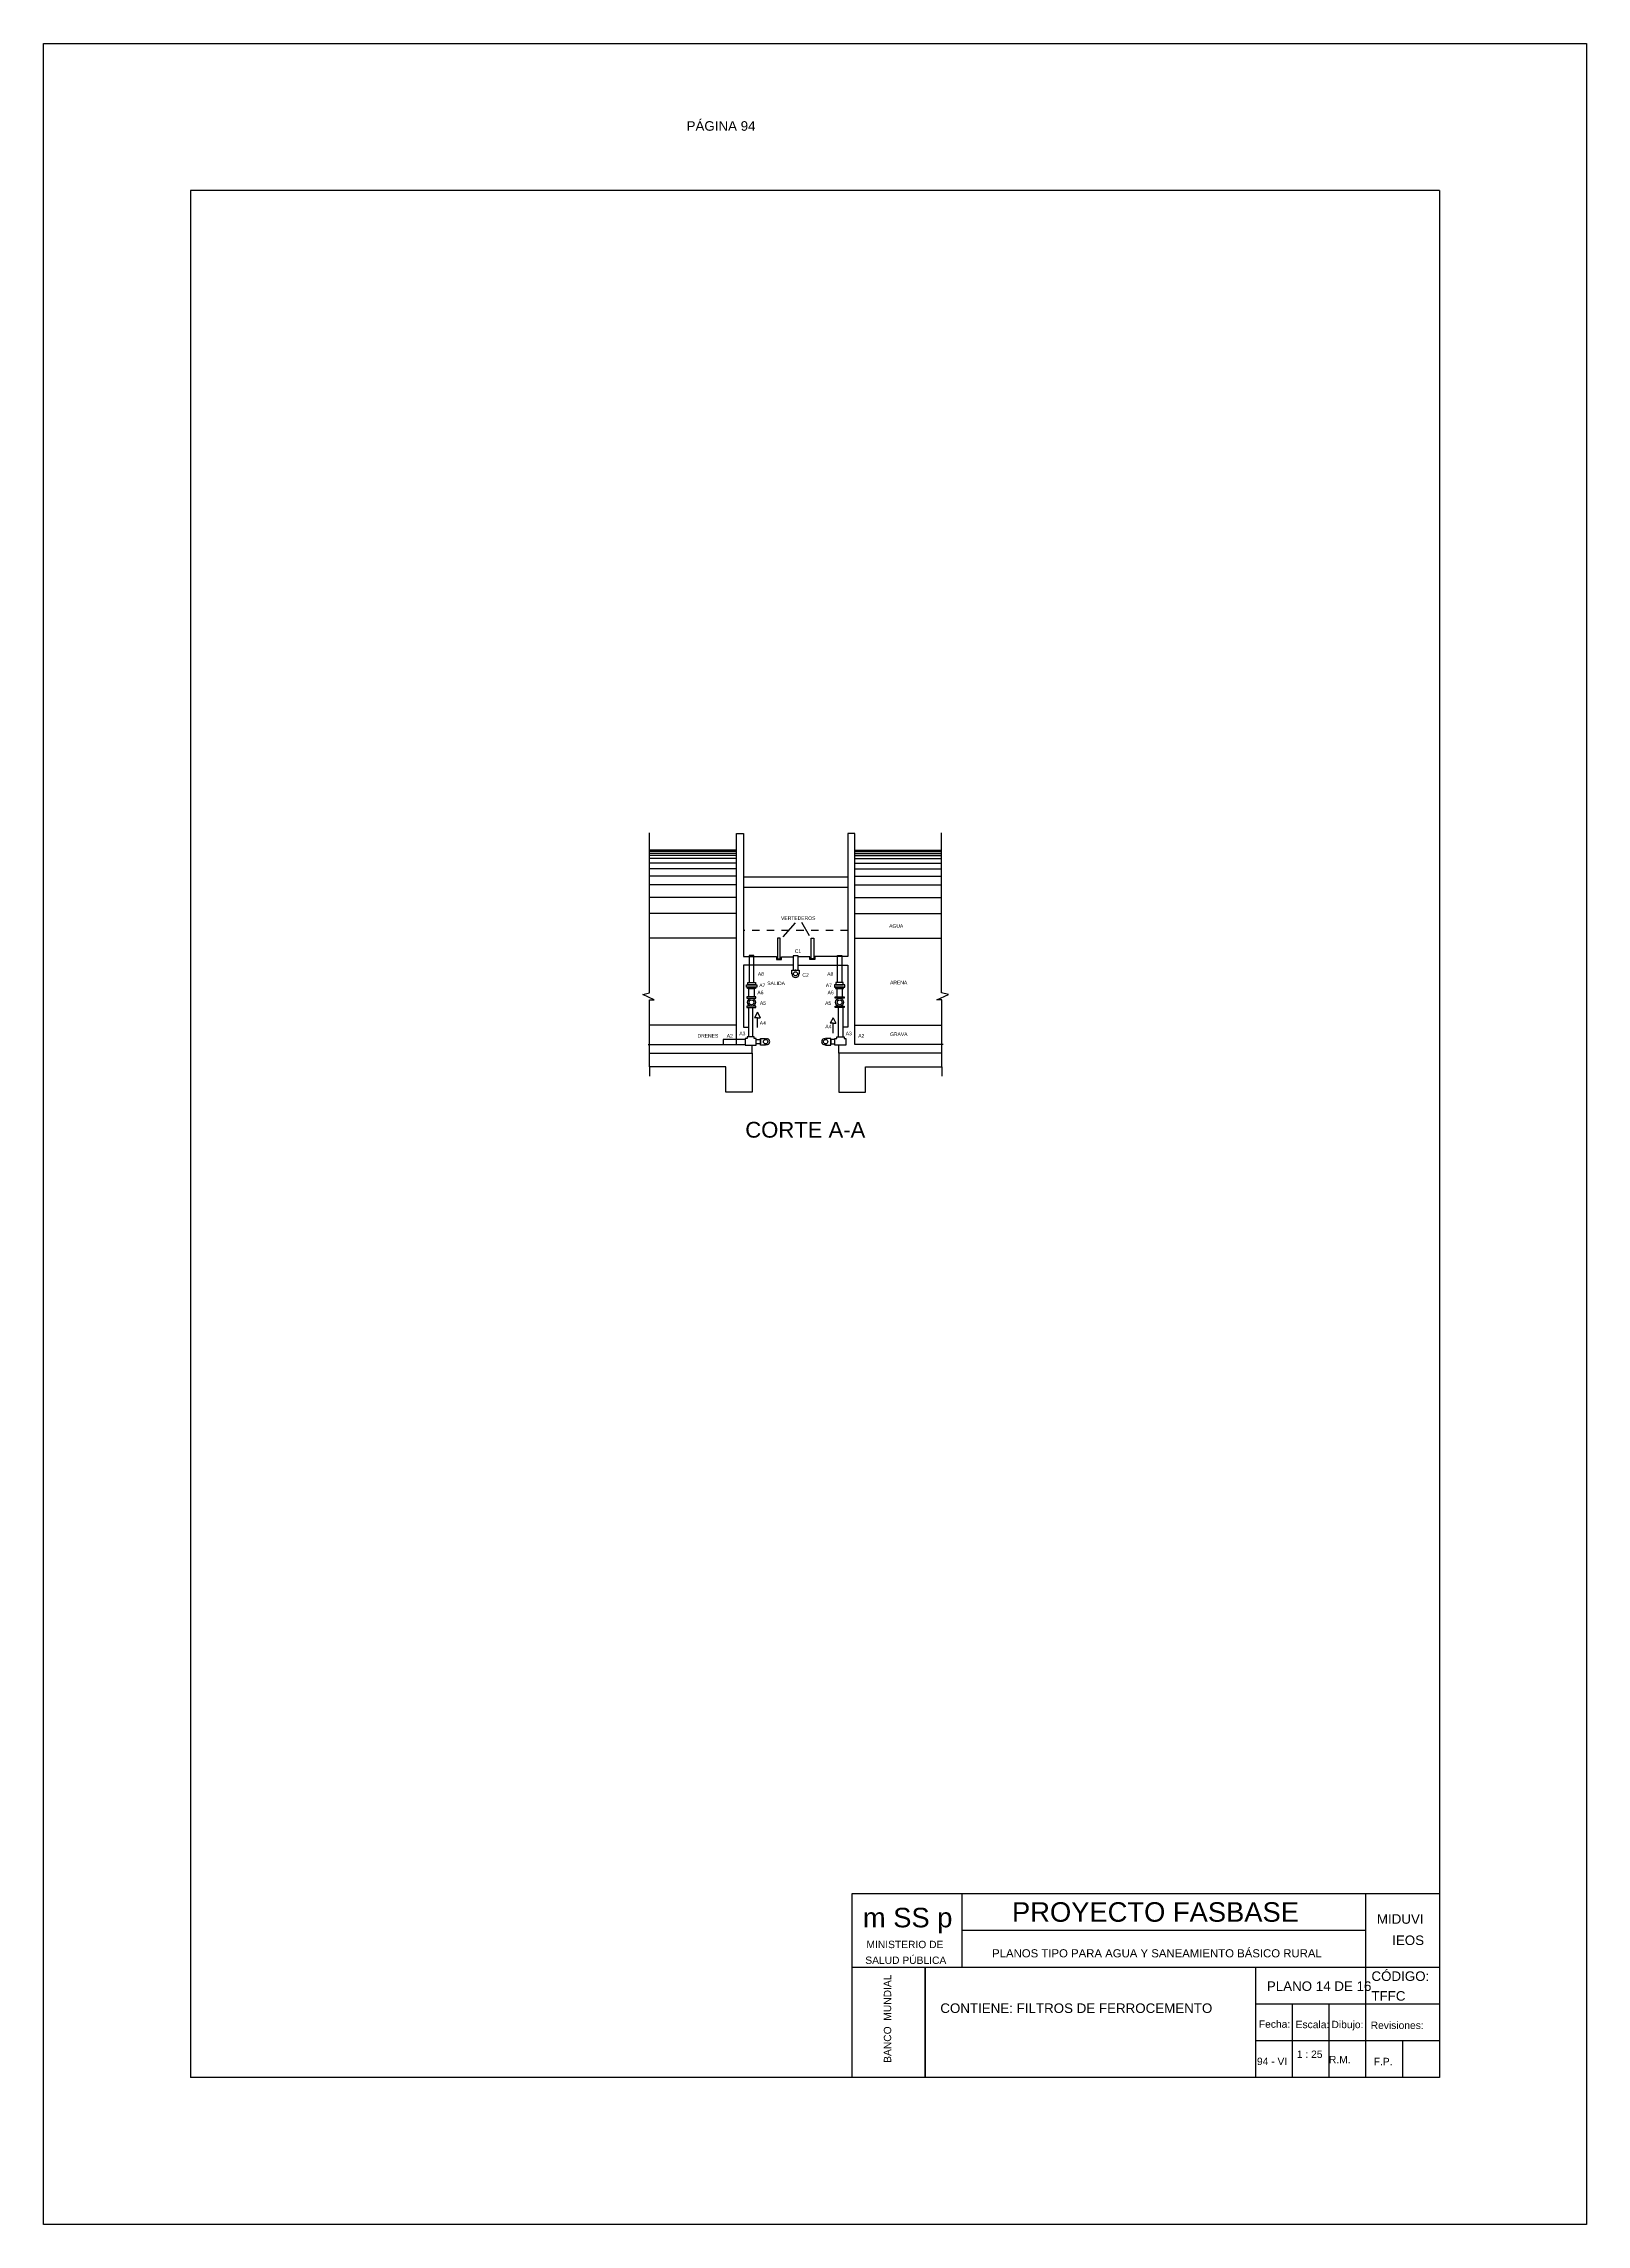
# Model space of a CAD drawing. Header units: metres. Extents: x 1959 to 4131, y 3282 to 4313.
# Drawn here: x 3047.61 to 3068.61, y 4283.15 to 4312.85 of the extents above; entities that cross this region are included whole.
import ezdxf
from ezdxf.enums import TextEntityAlignment as Align

# ---------------------------------------------------------------- set-up
doc = ezdxf.new("R2010")
doc.units = ezdxf.units.M
doc.linetypes.add('ACAD_ISO02W100', pattern=[15, 12, -3])
doc.layers.add('Dibujo', color=7, linetype='Continuous')
doc.styles.add('Annotative', font='arial.ttf')
doc.styles.get("Standard").update_dxf_attribs({"font": 'arial.ttf'})

msp = doc.modelspace()

# ---------------------------------------------------------------- linework, layer by layer
for p, q in [((3055.854, 4299.92), (3055.854, 4302.1)), ((3057.037, 4299.219), (3057.037, 4302.093)), ((3057.037, 4302.093), (3057.132, 4302.093)), ((3057.132, 4302.093), (3057.132, 4300.419)), ((3058.647, 4302.093), (3058.552, 4302.093)), ((3058.552, 4302.093), (3058.552, 4300.419)), ((3058.647, 4299.219), (3058.647, 4302.093)), ((3059.83, 4299.92), (3059.83, 4302.1)), ((3057.037, 4301.864), (3055.854, 4301.864)), ((3057.037, 4301.845), (3055.854, 4301.845)), ((3057.037, 4301.818), (3055.854, 4301.818)), ((3057.037, 4301.792), (3055.854, 4301.792)), ((3057.037, 4301.752), (3055.854, 4301.752)), ((3058.647, 4301.864), (3059.83, 4301.864)), ((3058.647, 4301.845), (3059.83, 4301.845)), ((3058.647, 4301.818), (3059.83, 4301.818)), ((3058.647, 4301.792), (3059.83, 4301.792)), ((3058.647, 4301.752), (3059.83, 4301.752)), ((3057.037, 4301.689), (3055.854, 4301.689)), ((3057.037, 4301.61), (3055.854, 4301.61)), ((3057.037, 4301.513), (3055.854, 4301.513)), ((3057.132, 4301.5), (3058.552, 4301.5)), ((3058.647, 4301.689), (3059.83, 4301.689)), ((3058.647, 4301.61), (3059.83, 4301.61)), ((3058.647, 4301.513), (3059.83, 4301.513)), ((3057.037, 4301.394), (3055.854, 4301.394)), ((3057.037, 4301.221), (3055.854, 4301.221)), ((3058.552, 4301.357), (3057.132, 4301.357)), ((3058.647, 4301.394), (3059.83, 4301.394)), ((3058.647, 4301.221), (3059.83, 4301.221)), ((3057.037, 4301.004), (3055.854, 4301.004)), ((3057.834, 4300.877), (3057.67, 4300.687)), ((3057.922, 4300.885), (3058.027, 4300.705)), ((3058.647, 4301.004), (3059.83, 4301.004)), ((3057.037, 4300.666), (3055.854, 4300.666)), ((3058.647, 4300.666), (3059.83, 4300.666)), ((3057.132, 4300.419), (3057.582, 4300.419)), ((3057.807, 4300.297), (3057.132, 4300.297)), ((3057.132, 4300.297), (3057.132, 4299.454)), ((3057.582, 4300.419), (3057.582, 4300.374)), ((3057.582, 4300.374), (3057.65, 4300.374)), ((3057.65, 4300.374), (3057.65, 4300.414)), ((3057.65, 4300.414), (3057.808, 4300.414)), ((3058.035, 4300.414), (3057.876, 4300.414)), ((3057.877, 4300.297), (3058.552, 4300.297)), ((3058.035, 4300.374), (3058.035, 4300.414)), ((3058.102, 4300.374), (3058.035, 4300.374)), ((3058.552, 4300.419), (3058.102, 4300.419)), ((3058.102, 4300.419), (3058.102, 4300.374)), ((3058.552, 4300.297), (3058.552, 4299.454)), ((3057.206, 4299.867), (3057.206, 4299.979)), ((3057.206, 4299.979), (3057.28, 4299.979)), ((3057.28, 4299.979), (3057.28, 4299.867)), ((3058.479, 4299.979), (3058.404, 4299.979)), ((3058.404, 4299.979), (3058.404, 4299.867)), ((3058.479, 4299.867), (3058.479, 4299.979)), ((3055.762, 4299.901), (3055.854, 4299.92)), ((3055.918, 4299.828), (3055.762, 4299.901)), ((3055.852, 4299.101), (3055.852, 4299.828)), ((3055.852, 4299.828), (3055.918, 4299.828)), ((3057.303, 4299.867), (3057.18, 4299.867)), ((3057.18, 4299.867), (3057.18, 4299.851)), ((3057.18, 4299.851), (3057.26, 4299.851)), ((3057.303, 4299.739), (3057.18, 4299.739)), ((3057.18, 4299.739), (3057.18, 4299.722)), ((3057.18, 4299.722), (3057.26, 4299.722)), ((3057.199, 4299.722), (3057.199, 4299.454)), ((3057.26, 4299.851), (3057.303, 4299.851)), ((3057.26, 4299.324), (3057.26, 4299.722)), ((3057.26, 4299.722), (3057.303, 4299.722)), ((3057.303, 4299.851), (3057.303, 4299.867)), ((3057.303, 4299.722), (3057.303, 4299.739)), ((3058.382, 4299.851), (3058.382, 4299.867)), ((3058.382, 4299.867), (3058.504, 4299.867)), ((3058.424, 4299.851), (3058.382, 4299.851)), ((3058.382, 4299.722), (3058.382, 4299.739)), ((3058.382, 4299.739), (3058.504, 4299.739)), ((3058.424, 4299.722), (3058.382, 4299.722)), ((3058.504, 4299.851), (3058.424, 4299.851)), ((3058.424, 4299.324), (3058.424, 4299.722)), ((3058.504, 4299.722), (3058.424, 4299.722)), ((3058.485, 4299.722), (3058.485, 4299.454)), ((3058.504, 4299.867), (3058.504, 4299.851)), ((3058.504, 4299.739), (3058.504, 4299.722)), ((3059.766, 4299.828), (3059.922, 4299.901)), ((3059.832, 4299.828), (3059.766, 4299.828)), ((3059.922, 4299.901), (3059.83, 4299.92)), ((3059.832, 4299.101), (3059.832, 4299.828)), ((3057.037, 4299.482), (3055.852, 4299.482)), ((3057.132, 4299.454), (3057.199, 4299.454)), ((3057.199, 4299.454), (3057.199, 4299.324)), ((3057.322, 4299.659), (3057.282, 4299.583)), ((3057.322, 4299.583), (3057.282, 4299.583)), ((3057.322, 4299.659), (3057.361, 4299.583)), ((3057.322, 4299.448), (3057.322, 4299.583)), ((3057.322, 4299.583), (3057.361, 4299.583)), ((3058.353, 4299.583), (3058.313, 4299.507)), ((3058.353, 4299.507), (3058.313, 4299.507)), ((3058.353, 4299.583), (3058.391, 4299.507)), ((3058.353, 4299.373), (3058.353, 4299.507)), ((3058.353, 4299.507), (3058.391, 4299.507)), ((3058.552, 4299.454), (3058.485, 4299.454)), ((3058.485, 4299.454), (3058.485, 4299.324)), ((3058.647, 4299.482), (3059.832, 4299.482)), ((3055.835, 4299.219), (3057.037, 4299.219)), ((3055.852, 4298.913), (3055.852, 4299.101)), ((3055.852, 4299.101), (3057.252, 4299.101)), ((3057.157, 4299.285), (3056.855, 4299.285)), ((3056.855, 4299.285), (3056.855, 4299.219)), ((3057.037, 4299.219), (3057.157, 4299.219)), ((3057.181, 4299.299), (3057.157, 4299.299)), ((3057.157, 4299.299), (3057.157, 4299.21)), ((3057.157, 4299.21), (3057.306, 4299.21)), ((3057.199, 4299.324), (3057.181, 4299.324)), ((3057.181, 4299.324), (3057.181, 4299.299)), ((3057.28, 4299.324), (3057.199, 4299.324)), ((3057.252, 4299.101), (3057.252, 4299.21)), ((3057.252, 4299.101), (3057.252, 4299.092)), ((3057.252, 4299.092), (3057.252, 4298.568)), ((3057.28, 4299.298), (3057.28, 4299.324)), ((3057.306, 4299.298), (3057.28, 4299.298)), ((3057.306, 4299.21), (3057.306, 4299.298)), ((3058.378, 4299.21), (3058.378, 4299.298)), ((3058.378, 4299.298), (3058.404, 4299.298)), ((3058.527, 4299.21), (3058.378, 4299.21)), ((3058.404, 4299.298), (3058.404, 4299.324)), ((3058.404, 4299.324), (3058.485, 4299.324)), ((3058.432, 4299.101), (3058.432, 4299.21)), ((3059.832, 4299.101), (3058.432, 4299.101)), ((3058.432, 4299.101), (3058.432, 4299.092)), ((3058.432, 4299.092), (3058.432, 4298.568)), ((3058.485, 4299.324), (3058.503, 4299.324)), ((3058.503, 4299.324), (3058.503, 4299.299)), ((3058.503, 4299.299), (3058.527, 4299.299)), ((3058.527, 4299.299), (3058.527, 4299.21)), ((3059.85, 4299.219), (3058.647, 4299.219)), ((3059.832, 4298.913), (3059.832, 4299.101)), ((3056.891, 4298.913), (3055.852, 4298.913)), ((3055.852, 4298.913), (3055.852, 4298.789)), ((3056.891, 4298.568), (3056.891, 4298.913)), ((3058.794, 4298.568), (3058.794, 4298.913)), ((3058.794, 4298.913), (3059.832, 4298.913)), ((3059.832, 4298.913), (3059.832, 4298.789)), ((3057.252, 4298.568), (3056.891, 4298.568)), ((3058.432, 4298.568), (3058.794, 4298.568))]:
    msp.add_line(p, q)
at = {"linetype": 'ACAD_ISO02W100', "ltscale": 0.005}
msp.add_line((3058.552, 4300.772), (3057.132, 4300.772), dxfattribs=at)
for points in [[(3057.595, 4300.383), (3057.63, 4300.383), (3057.63, 4300.665), (3057.595, 4300.665)], [(3058.089, 4300.383), (3058.054, 4300.383), (3058.054, 4300.665), (3058.089, 4300.665)], [(3057.273, 4300.431), (3057.212, 4300.431), (3057.212, 4300.061), (3057.273, 4300.061)], [(3057.876, 4300.426), (3057.807, 4300.426), (3057.807, 4300.231), (3057.876, 4300.231)], [(3058.411, 4300.431), (3058.473, 4300.431), (3058.473, 4300.061), (3058.411, 4300.061)], [(3057.313, 4300.001), (3057.174, 4300.001), (3057.174, 4300.033), (3057.313, 4300.033)], [(3057.298, 4299.979), (3057.188, 4299.979), (3057.188, 4300.001), (3057.298, 4300.001)], [(3057.294, 4300.033), (3057.193, 4300.033), (3057.193, 4300.061), (3057.294, 4300.061)], [(3058.371, 4300.001), (3058.51, 4300.001), (3058.51, 4300.033), (3058.371, 4300.033)], [(3058.386, 4299.979), (3058.496, 4299.979), (3058.496, 4300.001), (3058.386, 4300.001)], [(3058.39, 4300.033), (3058.491, 4300.033), (3058.491, 4300.061), (3058.39, 4300.061)], [(3057.306, 4299.286), (3057.365, 4299.286), (3057.365, 4299.226), (3057.306, 4299.226)], [(3058.378, 4299.286), (3058.32, 4299.286), (3058.32, 4299.226), (3058.378, 4299.226)]]:
    msp.add_lwpolyline(points, close=True)
for points in [[(3057.79, 4300.181), (3057.79, 4300.231), (3057.891, 4300.231), (3057.891, 4300.181)], [(3057.434, 4299.22), (3057.434, 4299.21), (3057.365, 4299.21), (3057.365, 4299.3), (3057.434, 4299.3), (3057.434, 4299.293)], [(3058.25, 4299.22), (3058.25, 4299.21), (3058.32, 4299.21), (3058.32, 4299.3), (3058.25, 4299.3), (3058.25, 4299.293)]]:
    msp.add_lwpolyline(points)
for centre, radius in [((3057.841, 4300.181), 0.0278), ((3057.243, 4299.794), 0.0551), ((3057.242, 4299.793), 0.0328), ((3058.441, 4299.794), 0.0551), ((3058.442, 4299.793), 0.0328), ((3057.434, 4299.257), 0.0301), ((3058.25, 4299.257), 0.0301)]:
    msp.add_circle(centre, radius)
for centre, radius, start, end in [((3057.841, 4300.181), 0.0502, 180, 0), ((3057.841, 4300.181), 0.0502, 86.6466, 93.3534), ((3057.45, 4299.257), 0.0396, 246.6642, 113.3358), ((3058.235, 4299.257), 0.0396, 66.6642, 293.3358)]:
    msp.add_arc(centre, radius, start, end)
at = {"layer": 'Dibujo', "color": 0, "linetype": 'ByBlock'}
for p, q in [((3047.606, 4312.85), (3068.606, 4312.85)), ((3047.606, 4283.15), (3047.606, 4312.85)), ((3047.606, 4312.85), (3050.606, 4312.85)), ((3047.606, 4312.85), (3050.106, 4312.85)), ((3068.606, 4312.85), (3068.606, 4283.15)), ((3049.606, 4310.85), (3049.606, 4285.15)), ((3066.606, 4310.85), (3049.606, 4310.85)), ((3066.606, 4310.85), (3066.606, 4285.15)), ((3058.606, 4287.65), (3058.606, 4285.15)), ((3066.606, 4287.65), (3058.606, 4287.65)), ((3060.106, 4287.65), (3060.106, 4286.65)), ((3065.606, 4285.15), (3065.606, 4287.65)), ((3065.606, 4287.15), (3060.106, 4287.15)), ((3066.606, 4286.65), (3058.606, 4286.65)), ((3059.606, 4286.65), (3059.606, 4285.15)), ((3059.606, 4285.15), (3059.606, 4286.65)), ((3064.106, 4285.15), (3064.106, 4286.65)), ((3066.606, 4286.15), (3064.106, 4286.15)), ((3064.606, 4285.15), (3064.606, 4286.15)), ((3065.106, 4285.15), (3065.106, 4286.15)), ((3066.606, 4285.65), (3064.106, 4285.65)), ((3066.106, 4285.15), (3066.106, 4285.65)), ((3066.606, 4285.15), (3049.606, 4285.15)), ((3068.606, 4283.15), (3047.606, 4283.15))]:
    msp.add_line(p, q, dxfattribs=at)

# ---------------------------------------------------------------- texts
at = {"char_height": 0.0486}
for s, insert, attachment_point in [('VERTEDEROS', (3057.644, 4300.964), 1), ('AGUA', (3059.115, 4300.857), 1), ('C1', (3057.831, 4300.514), 1), ('A8', (3057.328, 4300.203), 1), ('A7', (3057.347, 4300.049), 1), ('SALIDA', (3057.456, 4300.076), 1), ('C2', (3057.934, 4300.189), 1), ('A7', (3058.336, 4300.049), 3), ('A8', (3058.355, 4300.203), 3), ('ARENA', (3059.128, 4300.087), 1), ('A6', (3057.322, 4299.952), 1), ('A5', (3057.356, 4299.807), 1), ('A5', (3058.327, 4299.807), 3), ('A6', (3058.361, 4299.952), 3), ('A3', (3057.076, 4299.393), 1), ('A4', (3057.354, 4299.535), 1), ('A4', (3058.329, 4299.488), 3), ('A3', (3058.607, 4299.393), 3), ('GRAVA', (3059.128, 4299.382), 1), ('DRENES', (3056.507, 4299.361), 1), ('A2', (3056.905, 4299.361), 1), ('A2', (3058.778, 4299.361), 3)]:
    msp.add_mtext_dynamic_manual_height_columns(s, width=2.52423, gutter_width=12.5, heights=[0], dxfattribs=dict(at, insert=insert, attachment_point=attachment_point))
at = {"layer": 'Dibujo', "linetype": 'ACAD_ISO02W100'}
msp.add_text('CORTE A-A', height=0.2148, dxfattribs=at).set_placement((3057.157, 4297.95))
at = {"layer": 'Dibujo', "color": 0, "linetype": 'ByBlock'}
for s, height, p in [('PROYECTO FASBASE', 0.26624, (3060.788, 4287.271)), ('m SS p', 0.2662, (3058.758, 4287.195)), ('PLANOS TIPO PARA AGUA Y SANEAMIENTO BÁSICO RURAL', 0.11076, (3060.517, 4286.786))]:
    msp.add_text(s, height=height, dxfattribs=at).set_placement(p)
at = {"layer": 'Dibujo', "color": 0, "linetype": 'ByBlock', "style": 'Annotative'}
for s, p in [('MIDUVI', (3065.755, 4287.244)), ('IEOS', (3065.963, 4286.954)), ('CÓDIGO:', (3065.681, 4286.465)), ('PLANO 14 DE 16', (3064.257, 4286.329)), ('TFFC', (3065.68, 4286.196)), ('CONTIENE: FILTROS DE FERROCEMENTO', (3059.812, 4286.029))]:
    msp.add_text(s, height=0.13, dxfattribs=at).set_placement(p)
at = {"layer": 'Dibujo', "color": 0, "linetype": 'ByBlock'}
for s, p in [('MINISTERIO DE', (3059.33, 4286.912)), ('SALUD PÚBLICA', (3059.342, 4286.697)), ('Fecha:', (3064.361, 4285.827)), ('Escala:', (3064.878, 4285.822)), ('Dibujo:', (3065.354, 4285.822)), ('Revisiones:', (3066.031, 4285.811)), ('94 - VI', (3064.328, 4285.32)), ('1 : 25', (3064.84, 4285.417)), ('R.M.', (3065.249, 4285.345)), ('F.P.', (3065.84, 4285.318))]:
    msp.add_text(s, height=0.1, dxfattribs=at).set_placement(p, align=Align.CENTER)
msp.add_text('BANCO  MUNDIAL', height=0.1, rotation=90, dxfattribs=at).set_placement((3059.143, 4285.951), align=Align.CENTER)
at = {"layer": 'Dibujo', "color": 0, "linetype": 'ByBlock', "insert": (3056.358, 4311.793), "char_height": 0.13, "width": 2.90393, "attachment_point": 1}
msp.add_mtext('PÁGINA 94', dxfattribs=at)

doc.saveas('drawing.dxf')
